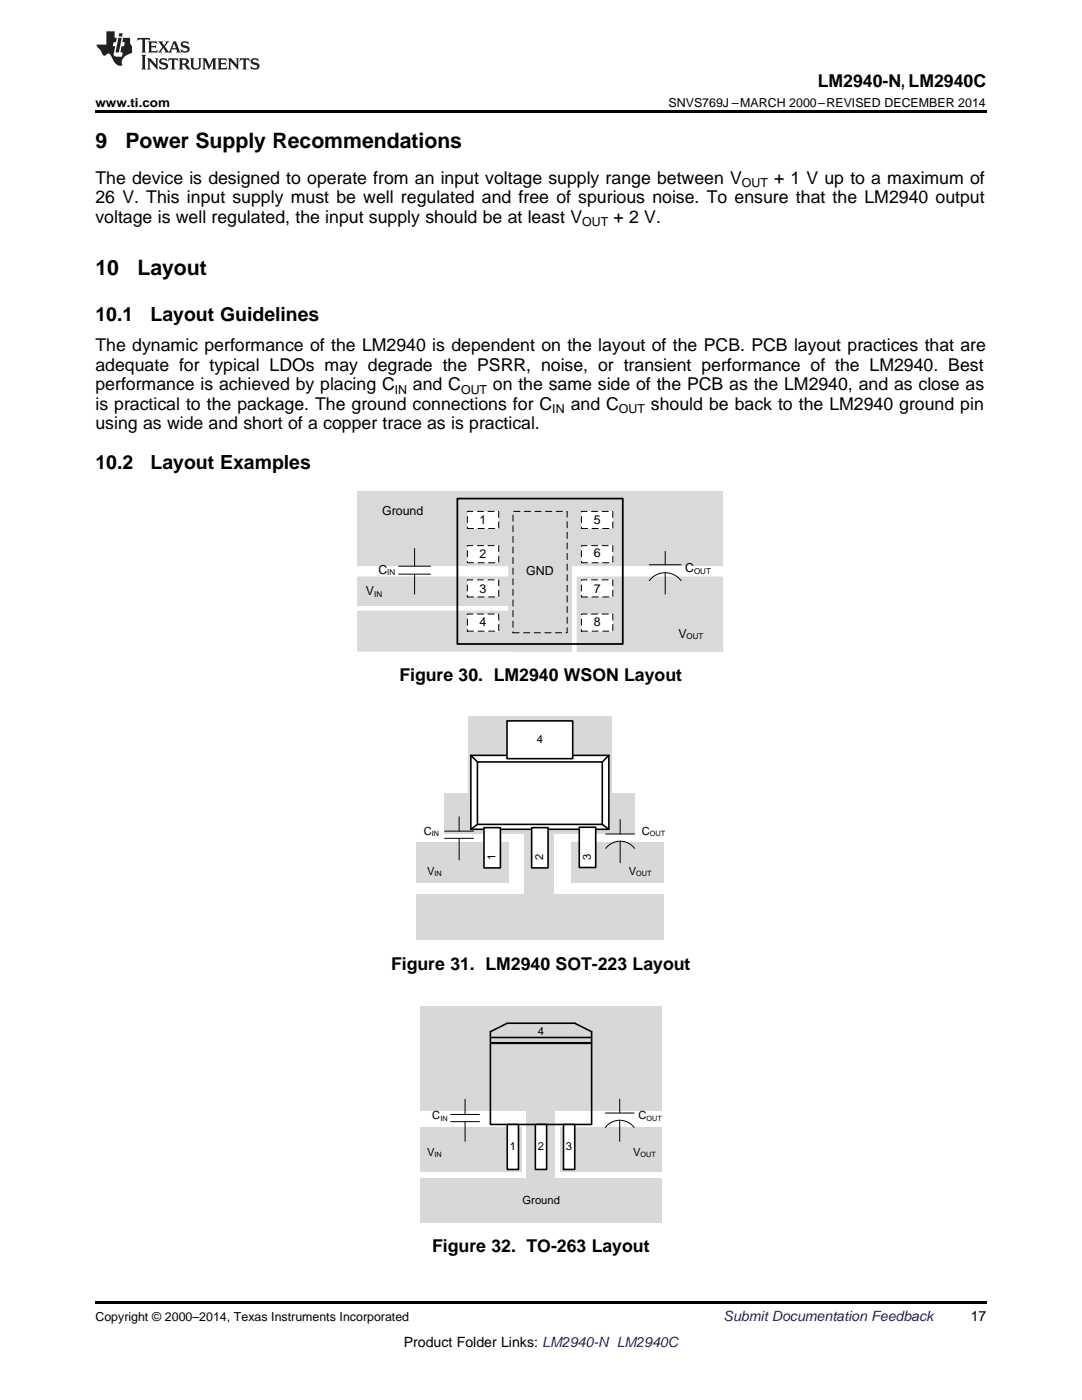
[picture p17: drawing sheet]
<svg xmlns="http://www.w3.org/2000/svg" width="216mm" height="279mm" viewBox="0 0 216 279" stroke-linecap="round" stroke-linejoin="round" font-family="sans-serif">
<defs><g id="words">
<g font-size="4.2">
<text x="19" y="29.6">9</text>
<text x="25" y="29.6">Power Supply Recommendations</text>
<text x="19" y="55">10</text>
<text x="27.4" y="55">Layout</text>
</g>
<g font-size="3.9">
<text x="19" y="64.1">10.1</text>
<text x="30.1" y="64.1">Layout Guidelines</text>
<text x="19" y="93.7">10.2</text>
<text x="30.1" y="93.7">Layout Examples</text>
</g>
<g font-size="3.5">
<text x="163.2" y="17.3">LM2940-N, LM2940C</text>
<text x="19" y="36.7">The device is designed to operate from an input voltage supply range between V</text>
<text x="19" y="40.6">26 V. This input supply must be well regulated and free of spurious noise. To ensure that the LM2940 output</text>
<text x="154.4" y="36.7">+ 1 V up to a maximum of</text>
<text x="19" y="44.4">voltage is well regulated, the input supply should be at least V</text>
<text x="122.4" y="44.4">+ 2 V.</text>
<text x="19" y="70.1">The dynamic performance of the LM2940 is dependent on the layout of the PCB. PCB layout practices that are</text>
<text x="19" y="74">adequate for typical LDOs may degrade the PSRR, noise, or transient performance of the LM2940. Best</text>
<text x="19" y="77.9">performance is achieved by placing C</text>
<text x="82.4" y="77.9">and C</text>
<text x="98.4" y="77.9">on the same side of the PCB as the LM2940, and as close as</text>
<text x="19" y="81.7">is practical to the package. The ground connections for C</text>
<text x="113.9" y="81.7">and C</text>
<text x="129.9" y="81.7">should be back to the LM2940 ground pin</text>
<text x="19" y="85.6">using as wide and short of a copper trace as is practical.</text>
<text x="79.7" y="135.9">Figure 30. LM2940 WSON Layout</text>
<text x="78" y="193.5">Figure 31. LM2940 SOT-223 Layout</text>
<text x="86.2" y="249.9">Figure 32. TO-263 Layout</text>
</g>
<text font-size="2.8" fill="#0000c8" x="144.4" y="263.6">Submit Documentation Feedback</text>
<g font-size="2.8">
<text x="193.7" y="263.6">17</text>
<text x="80.6" y="268.9">Product Folder Links: LM2940-N LM2940C</text>
</g>
<g font-size="2.5">
<text x="19" y="21.4">www.ti.com</text>
<text x="133.4" y="21.4">SNVS769J –MARCH 2000–REVISED DECEMBER 2014</text>
<text x="148" y="37.4">OUT</text>
<text x="116.2" y="45.2">OUT</text>
<text x="78.8" y="78.6">IN</text>
<text x="92" y="78.6">OUT</text>
<text x="110.2" y="82.4">IN</text>
<text x="123.5" y="82.4">OUT</text>
<text x="76.3" y="102.8">Ground</text>
<text x="95.7" y="104.6">1</text>
<text x="118.5" y="104.5">5</text>
<text x="95.7" y="111.4">2</text>
<text x="118.5" y="111.2">6</text>
<text x="73" y="118.7">V</text>
<text x="75.5" y="114.5">C</text>
<text x="95.7" y="118.4">3</text>
<text x="105" y="114.8">GND</text>
<text x="118.5" y="118.3">7</text>
<text x="136.7" y="114.2">C</text>
<text x="95.7" y="124.9">4</text>
<text x="118.5" y="124.9">8</text>
<text x="135.4" y="127.3">V</text>
<text x="19" y="263.6">Copyright © 2000–2014, Texas Instruments Incorporated</text>
</g>
<g font-size="2.2">
<text x="107.1" y="148.2">4</text>
<text x="84.6" y="166.5">C</text>
<text x="128.1" y="166.5">C</text>
<text x="98.9" y="171.7" transform="rotate(-90 98.9 171.7)">1</text>
<text x="108.4" y="171.7" transform="rotate(-90 108.4 171.7)">2</text>
<text x="117.9" y="171.7" transform="rotate(-90 117.9 171.7)">3</text>
<text x="85.2" y="174.6">V</text>
<text x="125.5" y="174.6">V</text>
<text x="107.3" y="206.6">4</text>
<text x="86.3" y="223.4">C</text>
<text x="127.4" y="223.4">C</text>
<text x="85.2" y="230.7">V</text>
<text x="101.7" y="229.6">1</text>
<text x="107.3" y="229.6">2</text>
<text x="112.9" y="229.6">3</text>
<text x="126.3" y="230.7">V</text>
<text x="104.3" y="240.2">Ground</text>
</g>
<g font-size="1.6">
<text x="74.7" y="119.1">IN</text>
<text x="77.3" y="114.8">IN</text>
<text x="138.5" y="114.5">OUT</text>
<text x="137" y="127.6">OUT</text>
</g>
<g font-size="1.5">
<text x="86.2" y="166.9">IN</text>
<text x="129.7" y="166.9">OUT</text>
<text x="86.7" y="174.9">IN</text>
<text x="127" y="174.9">OUT</text>
<text x="87.9" y="223.7">IN</text>
<text x="129" y="223.7">OUT</text>
<text x="86.7" y="231">IN</text>
<text x="127.8" y="231">OUT</text>
</g>
</g></defs>
<path d="M19 259.7h177.8v.5h-177.8z" fill="#000"/>
<g fill="#d8d8d8">
<path d="M83.8 200.8h48.3v20.8h-48.3z" fill-rule="evenodd"/>
<path d="M83.8 235.1h48.3v8.9h-48.3z" fill-rule="evenodd"/>
<path d="M83.8 213.8h11.2v7.8h-11.2z" fill-rule="evenodd"/>
<path d="M122 213.8h10.1v7.8h-10.1z" fill-rule="evenodd"/>
<path d="M105 221.6h5.8v13.5h-5.8z" fill-rule="evenodd"/>
<path d="M83.8 225h20.2v9h-20.2z" fill-rule="evenodd"/>
<path d="M111.9 225h20.2v9h-20.2z" fill-rule="evenodd"/>
</g>
<path d="M97.9 208.2h20.2v16.2h-20.2z" fill="none" stroke="#000" stroke-width=".32"/>
<path d="M101.2 224.4h2.3v9h-2.3z" fill-rule="evenodd" fill="#fff"/>
<path d="M101.2 224.4h2.3v9h-2.3z" fill="none" stroke="#000" stroke-width=".32"/>
<path d="M106.8 224.4h2.3v9h-2.3z" fill-rule="evenodd" fill="#fff"/>
<path d="M106.8 224.4h2.3v9h-2.3z" fill="none" stroke="#000" stroke-width=".32"/>
<path d="M112.4 224.4h2.3v9h-2.3z" fill-rule="evenodd" fill="#fff"/>
<path d="M97.9 207.1h20.2v1h-20.2zM97.9 207v-1.1l3.3-1.7h13.5l3.3 1.7v1.1M112.4 224.4h2.3v9h-2.3z" fill="none" stroke="#000" stroke-width=".32"/>
<path d="M92.8 219.4v3M123.7 219.4v2.7M89.9 223.8h5.8M89.9 222.4h5.8M92.8 223.8v4M120.8 225a3.6 3.6 0 0 1 5.7 0M120.8 222.1h5.7M123.7 223.6v4.2" fill="none" stroke="#000" stroke-width=".2"/>
<g fill="#d8d8d8">
<path d="M88.7 158.4h4.6v8h-4.6z" fill-rule="evenodd"/>
<path d="M122 158.4h4.6v8h-4.6z" fill-rule="evenodd"/>
<path d="M104.7 165.9h5.8v12.6h-5.8z" fill-rule="evenodd"/>
<path d="M83 168.2h18.4v8h-18.4z" fill-rule="evenodd"/>
<path d="M93.3 142.9h28.7v23.5h-28.7z" fill-rule="evenodd"/>
<path d="M114 168.2h18.3v8h-18.3z" fill-rule="evenodd"/>
</g>
<path d="M94 150.7h27.5v14.8h-27.5z" fill-rule="evenodd" fill="#fff"/>
<path d="M94 150.7h27.5v14.8h-27.5zM95.3 152.1h24.9v12.4h-24.9z" fill="none" stroke="#000" stroke-width=".32"/>
<path d="M101.2 143.9h13.1v7.5h-13.1z" fill-rule="evenodd" fill="#fff"/>
<path d="M101.2 143.9h13.1v7.5h-13.1z" fill="none" stroke="#000" stroke-width=".32"/>
<path d="M96.6 165.2h3.3v8h-3.3z" fill-rule="evenodd" fill="#fff"/>
<path d="M96.6 165.2h3.3v8h-3.3z" fill="none" stroke="#000" stroke-width=".32"/>
<path d="M106.1 165.2h3.3v8h-3.3z" fill-rule="evenodd" fill="#fff"/>
<path d="M106.1 165.2h3.3v8h-3.3z" fill="none" stroke="#000" stroke-width=".32"/>
<path d="M115.6 165.1h3.3v8h-3.3z" fill-rule="evenodd" fill="#fff"/>
<path d="M94 150.8l1.3 1.3M121.5 150.8l-1.3 1.3M95.3 164.5l-1.3 1M115.6 165.1h3.3v8h-3.3zM120.2 164.5l1.3 1" fill="none" stroke="#000" stroke-width=".32"/>
<path d="M83 178.5h49.4v9.2h-49.4z" fill-rule="evenodd" fill="#d8d8d8"/>
<path d="M88.7 167.3h5.8M88.7 165.9h5.8M91.6 163v2.9M91.6 167.3v4.3M120.9 169.3a3.6 3.6 0 0 1 5.7 0M120.9 166.4h5.7M123.7 163.6v2.8M123.7 167.9v4.3" fill="none" stroke="#000" stroke-width=".2"/>
<path d="M71.3 115.2h42.7v5.6h-42.7z" fill-rule="evenodd" fill="#d9d9d9"/>
<path d="M71.3 115.2h42.7v5.6h-42.7z" fill="none" stroke="#d9d9d9" stroke-width=".2"/>
<path d="M115.2 115.2h29v14.7h-29z" fill-rule="evenodd" fill="#d9d9d9"/>
<path d="M115.2 115.2h29v14.7h-29z" fill="none" stroke="#d9d9d9" stroke-width=".2"/>
<path d="M97.5 98.1h46.7v14.8h-46.7z" fill-rule="evenodd" fill="#d9d9d9"/>
<path d="M97.5 98.1h46.7v14.8h-46.7z" fill="none" stroke="#d9d9d9" stroke-width=".2"/>
<path d="M71.3 98.1h43.3v14.8h-43.3z" fill-rule="evenodd" fill="#d9d9d9"/>
<path d="M71.3 98.1h43.3v14.8h-43.3z" fill="none" stroke="#d9d9d9" stroke-width=".2"/>
<path d="M101.5 98.1h12.5v31.8h-12.5z" fill-rule="evenodd" fill="#d9d9d9"/>
<path d="M101.5 98.1h12.5v31.8h-12.5z" fill="none" stroke="#d9d9d9" stroke-width=".2"/>
<path d="M71.3 122h42.7v7.9h-42.7z" fill-rule="evenodd" fill="#d9d9d9"/>
<path d="M71.3 122h42.7v7.9h-42.7z" fill="none" stroke="#d9d9d9" stroke-width=".2"/>
<path d="M93.3 102.1h6.2v3.4h-6.2z" fill-rule="evenodd" fill="#fff"/>
<path d="M93.3 102.1h6.2v3.4h-6.2z" fill="none" stroke="#000" stroke-width=".2" stroke-dasharray="1.2 .9"/>
<path d="M93.3 108.9h6.2v3.4h-6.2z" fill-rule="evenodd" fill="#fff"/>
<path d="M93.3 108.9h6.2v3.4h-6.2z" fill="none" stroke="#000" stroke-width=".2" stroke-dasharray="1.2 .9"/>
<path d="M93.3 122.5h6.2v3.5h-6.2z" fill-rule="evenodd" fill="#fff"/>
<path d="M93.3 122.5h6.2v3.5h-6.2z" fill="none" stroke="#000" stroke-width=".2" stroke-dasharray="1.2 .9"/>
<path d="M116 102.1h6.3v3.4h-6.3z" fill-rule="evenodd" fill="#fff"/>
<path d="M116 102.1h6.3v3.4h-6.3z" fill="none" stroke="#000" stroke-width=".2" stroke-dasharray="1.2 .9"/>
<path d="M116 108.9h6.3v3.4h-6.3z" fill-rule="evenodd" fill="#fff"/>
<path d="M116 108.9h6.3v3.4h-6.3z" fill="none" stroke="#000" stroke-width=".2" stroke-dasharray="1.2 .9"/>
<path d="M116 115.7h6.3v3.4h-6.3z" fill-rule="evenodd" fill="#fff"/>
<path d="M116 115.7h6.3v3.4h-6.3z" fill="none" stroke="#000" stroke-width=".2" stroke-dasharray="1.2 .9"/>
<path d="M116 122.5h6.3v3.5h-6.3z" fill-rule="evenodd" fill="#fff"/>
<path d="M102.4 102.1h10.8v24.2h-10.8zM116 122.5h6.3v3.5h-6.3z" fill="none" stroke="#000" stroke-width=".2" stroke-dasharray="1.2 .9"/>
<path d="M91.3 99.5h33v29h-33z" fill="none" stroke="#000" stroke-width=".35"/>
<path d="M93.3 115.7h6.2v3.4h-6.2z" fill-rule="evenodd" fill="#fff"/>
<path d="M93.3 115.7h6.2v3.4h-6.2z" fill="none" stroke="#000" stroke-width=".2" stroke-dasharray="1.2 .9"/>
<path d="M79.6 114.6h6.3M79.6 113h6.3M82.7 109.5v3.5M82.7 114.6v4M129.6 115.9a4 4 0 0 1 6.3 0M129.6 112.7h6.3M132.7 110v2.7M132.7 114.3v4.3" fill="none" stroke="#000" stroke-width=".2"/>
<path d="M19 22h177.8v.5h-177.8z" fill="#000"/>
<g fill="#231f20">
<path d="M27.5 7.6l-.1 .5 .4-.2h.6v.1v2.1l-.2 .4h1l-.3-.4v-2.1l.1-.1h.5l.5 .2-.2-.5zM29.5 8.3l.2 .3v1.5l-.2 .4h1.8l.2-.6a1.04 1.04 0 0 1-1.3 .2v-.7h.6l.3 .2v-.6l-.3 .2h-.6v-.6l.8-.1 .4 .3-.2-.5zM31.5 8.3l.9 1.1-.9 1.1h.8l-.2-.2 .5-.7 .4 .7-.2 .2h1.5l-.1-.2 .1-.4h.9l.1 .4-.2 .2h1l-.3-.3-.7-1.9h-.5l-.9 2-.8-1 .9-1h-.8l.1 .3-.3 .5-.4-.6 .2-.2zM34.7 8.6l.4 1h-.7zM36.3 8.4a.63 .63 0 0 0-.2 .7 .63 .63 0 0 0 .6 .4l.6 .2 .1 .2a.75 .75 0 0 1-.7 .4 .75 .75 0 0 1-.6-.5l.1 .7 .1-.1a1.11 1.11 0 0 0 1.5-.6 1.13 1.13 0 0 0-1.2-.8l-.1-.4a1.04 1.04 0 0 1 1.2 .2l-.2-.5-.1 .1-.5-.2zM28.2 10.9l.2 .4v2.2l-.2 .4h1l-.3-.4v-2.2l.3-.4zM29.3 11.6l.3 .4v1.5l-.3 .4h.8l-.2-.4v-1.3l1.5 1.7v-1.9l.2-.4h-.7l.2 .4v.9l-1.1-1.3zM32 11.8a.62 .62 0 0 0-.2 .7 .62 .62 0 0 0 .6 .4l.6 .1 .1 .3a.76 .76 0 0 1-.7 .3 .76 .76 0 0 1-.6-.4l.1 .7 .1-.1a1.11 1.11 0 0 0 1.5-.6 1.13 1.13 0 0 0-1.2-.8l-.1-.4a1.04 1.04 0 0 1 1.2 .2l-.2-.6-.1 .1-.5-.1zM33.7 11.6l-.2 .6a.61 .61 0 0 1 .8-.3v1.6l-.2 .4h.9l-.2-.4v-1.6a.63 .63 0 0 1 .8 .3l-.2-.6zM35.6 11.6l.3 .4v1.5l-.3 .4h1l-.2-.2v-.8l.5 .2a.76 .76 0 0 0 1.2 .7l-1-1a.58 .58 0 0 0 .6-.5 .58 .58 0 0 0-.5-.6zM36.4 11.9h.1a.45 .45 0 0 1 .5 .1 .45 .45 0 0 1 .1 .5l-.7 .2zM37.9 11.6l.2 .2a2.17 2.17 0 0 0 .3 1.9 .99 .99 0 0 0 1.6-.6v-1.1l.2-.4h-.7l.2 .2a1.92 1.92 0 0 1-.2 1.8 .6 .6 0 0 1-.9-.5v-1.1l.2-.4zM40.4 11.6l.2 .4v1.5l-.2 .4h.7l-.2-.4v-1.4l.8 1.8 .8-1.8v1.4l-.2 .4h.9l-.2-.4v-1.5l.2-.4h-.8l-.6 1.5-.6-1.5zM43.4 11.6l.2 .4v1.5l-.2 .4h1.8l.2-.6a1.04 1.04 0 0 1-1.3 .1v-.6h.5l.4 .2v-.6l-.4 .2h-.5v-.7h.8l.3 .3-.1-.6zM45.5 11.6l.2 .4v1.5l-.2 .4h.7l-.2-.4v-1.3l1.5 1.7v-1.9l.2-.4h-.7l.2 .4v.9l-1.1-1.3zM47.9 11.6l-.1 .6a.61 .61 0 0 1 .8-.3v1.6l-.3 .4h1l-.3-.4 .1-1.6a.63 .63 0 0 1 .7 .3l-.1-.6zM50.2 11.8a.62 .62 0 0 0-.2 .7 .62 .62 0 0 0 .6 .4l.6 .1 .2 .3a.76 .76 0 0 1-.8 .3 .76 .76 0 0 1-.6-.4l.1 .7 .2-.1a1.11 1.11 0 0 0 1.5-.6 1.13 1.13 0 0 0-1.3-.8l-.1-.4a1.04 1.04 0 0 1 1.2 .2l-.1-.6-.2 .1-.5-.1z"/>
<path d="M21.2 6.3v2.6h-1.9l.1 .4 .7 .9a.91 .91 0 0 0 1 .8 .56 .56 0 0 1 .5-.3 .56 .56 0 0 1 .5 .3l.4 .8a1.53 1.53 0 0 0 1.9 1.2 1.54 1.54 0 0 1 1-2.1l.9-.3v-1.4a1.52 1.52 0 0 1-.3-1.6h-1.4l-.2 .8h.5l-.2 .8h-.4l-.2 1v.2l.4 .1-.2 .8a1.93 1.93 0 0 1-1.6-.3l.3-1.8h-.5l.2-.8h.4l.2-.8h-.4v-1.3zM23.6 7.6l-.6 2.9h.7l.6-2.9zM23.8 6.6l-.1 .7h.6l.2-.7z"/>
</g>
<use href="#words"/>
</svg>
